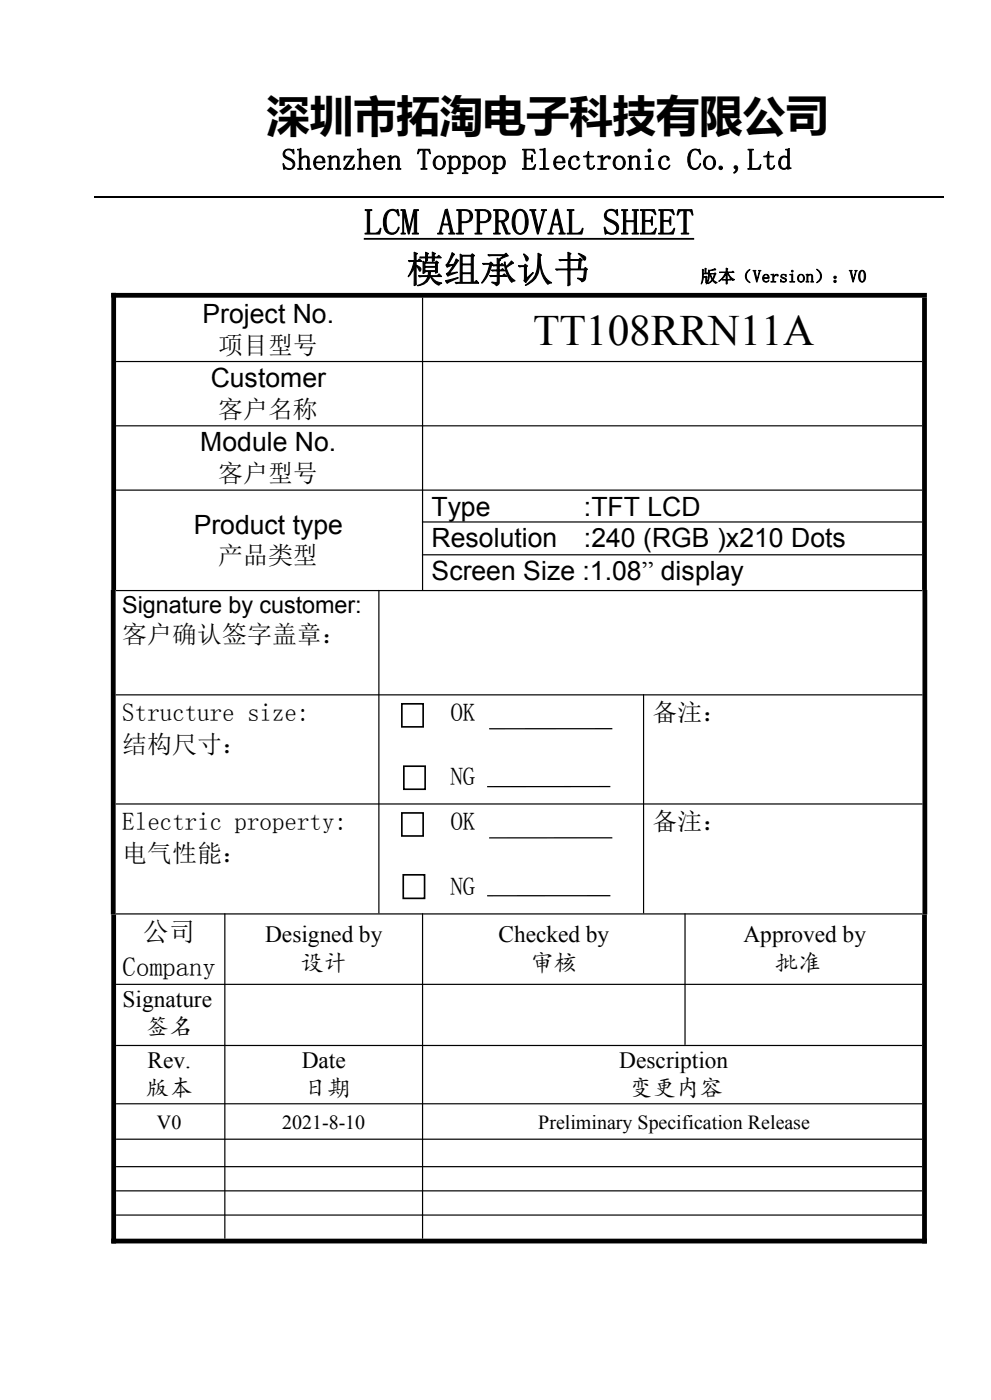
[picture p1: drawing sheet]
<svg xmlns="http://www.w3.org/2000/svg" width="210mm" height="297mm" viewBox="0 0 210 297" stroke-linecap="round" stroke-linejoin="round" font-family="sans-serif">
<defs><g id="words">
<g font-size="9.2">
<text x="56.5" y="27.8">深圳市拓淘电子科技有限公司</text>
<text x="113" y="73.1">TT108RRN11A</text>
</g>
<g font-size="7.7">
<text x="77.1" y="49.8">LCM APPROVAL SHEET</text>
<text x="86.2" y="59.8">模组承认书</text>
</g>
<text font-size="6.4" x="59.7" y="36">Shenzhen Toppop Electronic Co.,Ltd</text>
<g font-size="5.6">
<text x="42.9" y="68.5">Project No.</text>
<text x="44.7" y="82.1">Customer</text>
<text x="42.5" y="95.7">Module No.</text>
<text x="41.1" y="113.2">Product type</text>
<text x="91.5" y="109.4">Type</text>
<text x="123.8" y="109.4">:TFT LCD</text>
<text x="91.5" y="116.1">Resolution</text>
<text x="123.8" y="116.1">:240 (RGB )x210 Dots</text>
<text x="91.5" y="123.1">Screen Size :1.08” display</text>
<text x="30.2" y="199.7">公司</text>
<text x="26" y="207">Company</text>
</g>
<g font-size="5.3">
<text x="46.2" y="75">项目型号</text>
<text x="46.2" y="88.6">客户名称</text>
<text x="46.2" y="102.3">客户型号</text>
<text x="46.2" y="119.7">产品类型</text>
<text x="25.9" y="136.4">客户确认签字盖章：</text>
<text x="25.9" y="152.8">Structure size:</text>
<text x="95.5" y="152.8">OK</text>
<text x="138.3" y="152.8">备注：</text>
<text x="25.9" y="159.7">结构尺寸：</text>
<text x="95.5" y="166.6">NG</text>
<text x="25.9" y="176">Electric property:</text>
<text x="95.5" y="176">OK</text>
<text x="138.3" y="176">备注：</text>
<text x="25.9" y="182.9">电气性能：</text>
<text x="95.5" y="189.8">NG</text>
</g>
<g font-size="5">
<text x="25.9" y="130">Signature by customer:</text>
<text x="56.2" y="199.8">Designed by</text>
<text x="105.7" y="199.8">Checked by</text>
<text x="157.6" y="199.8">Approved by</text>
<text x="63.7" y="205.9">设计</text>
<text x="112.4" y="205.9">审核</text>
<text x="164.3" y="205.9">批准</text>
<text x="26" y="213.5">Signature</text>
<text x="30.9" y="219.6">签名</text>
<text x="31.3" y="226.5">Rev.</text>
<text x="64" y="226.5">Date</text>
<text x="131.3" y="226.5">Description</text>
<text x="30.9" y="232.5">版本</text>
<text x="64.4" y="232.5">日期</text>
<text x="133.4" y="232.5">变更内容</text>
</g>
<g font-size="4.2">
<text x="33.3" y="239.4">V0</text>
<text x="59.8" y="239.4">2021-8-10</text>
<text x="114.1" y="239.4">Preliminary Specification Release</text>
</g>
<text font-size="3.7" x="148.5" y="59.9">版本（Version）：V0</text>
</g></defs>
<g fill="none" stroke="#000" stroke-width=".25">
<path d="M20 41.8h180.1M24.6 76.7h170.9M89.6 63.1v62M24.6 90.3h170.9M24.6 103.9h170.9M89.4 110.7h106.1M89.4 117.7h106.1M24.5 125.3h171M80.3 125.1v68.6M24.5 147.4h171M136.4 147.2v46.5M24.5 170.5h171"/>
<path d="M24.5 193.8h171M47.7 193.7v69M89.6 193.7v69M145.2 193.7v27.9M24.6 208.8h170.9M24.6 221.7h170.9M24.6 234.1h170.9M24.6 241.6h170.9M24.6 247.4h170.9M24.6 252.6h170.9M24.6 257.7h170.9"/>
</g>
<path d="M77.1 50.7h70" fill="none" stroke="#000" stroke-width=".38"/>
<path d="M23.6 62.6h172.9M24.1 62.1v63M196 63.1v62M24 125.1v68.9M196 125.1v68.9M24.1 194v69.7M196 194v69.7M23.6 263.2h172.9" fill="none" stroke="#000" stroke-width="1" stroke-linecap="butt"/>
<path d="M85.6 162.5h4.5v4.9h-4.5z" fill-rule="evenodd" fill="#fff"/>
<path d="M85.6 162.7l.2-.2v4.9l-.2-.2h4.5l-.2 .2v-4.9l.2 .2zM85.4 162.3h4.9v5.3h-4.9z" fill="#000"/>
<path d="M85.2 149.3h4.5v4.9h-4.5z" fill-rule="evenodd" fill="#fff"/>
<path d="M85.2 149.5l.2-.2v4.9l-.2-.2h4.5l-.2 .2v-4.9l.2 .2zM85 149.1h4.9v5.2h-4.9z" fill="#000"/>
<path d="M103.7 154.6h26.1M103.3 166.8h26.1" fill="none" stroke="#000" stroke-width=".28"/>
<path d="M85.5 185.5h4.5v5h-4.5z" fill-rule="evenodd" fill="#fff"/>
<path d="M85.5 185.7l.2-.2v5l-.2-.1h4.5l-.2 .1v-5l.2 .2zM85.3 185.4h4.9v5.3h-4.9z" fill="#000"/>
<path d="M85.2 172.4h4.5v4.9h-4.5z" fill-rule="evenodd" fill="#fff"/>
<path d="M85.2 172.6l.2-.2v4.9l-.2-.2h4.5l-.2 .2v-4.9l.2 .2zM85 172.2h4.9v5.3h-4.9z" fill="#000"/>
<path d="M103.7 177.7h26.1M103.3 190h26.1" fill="none" stroke="#000" stroke-width=".28"/>
<use href="#words"/>
</svg>
